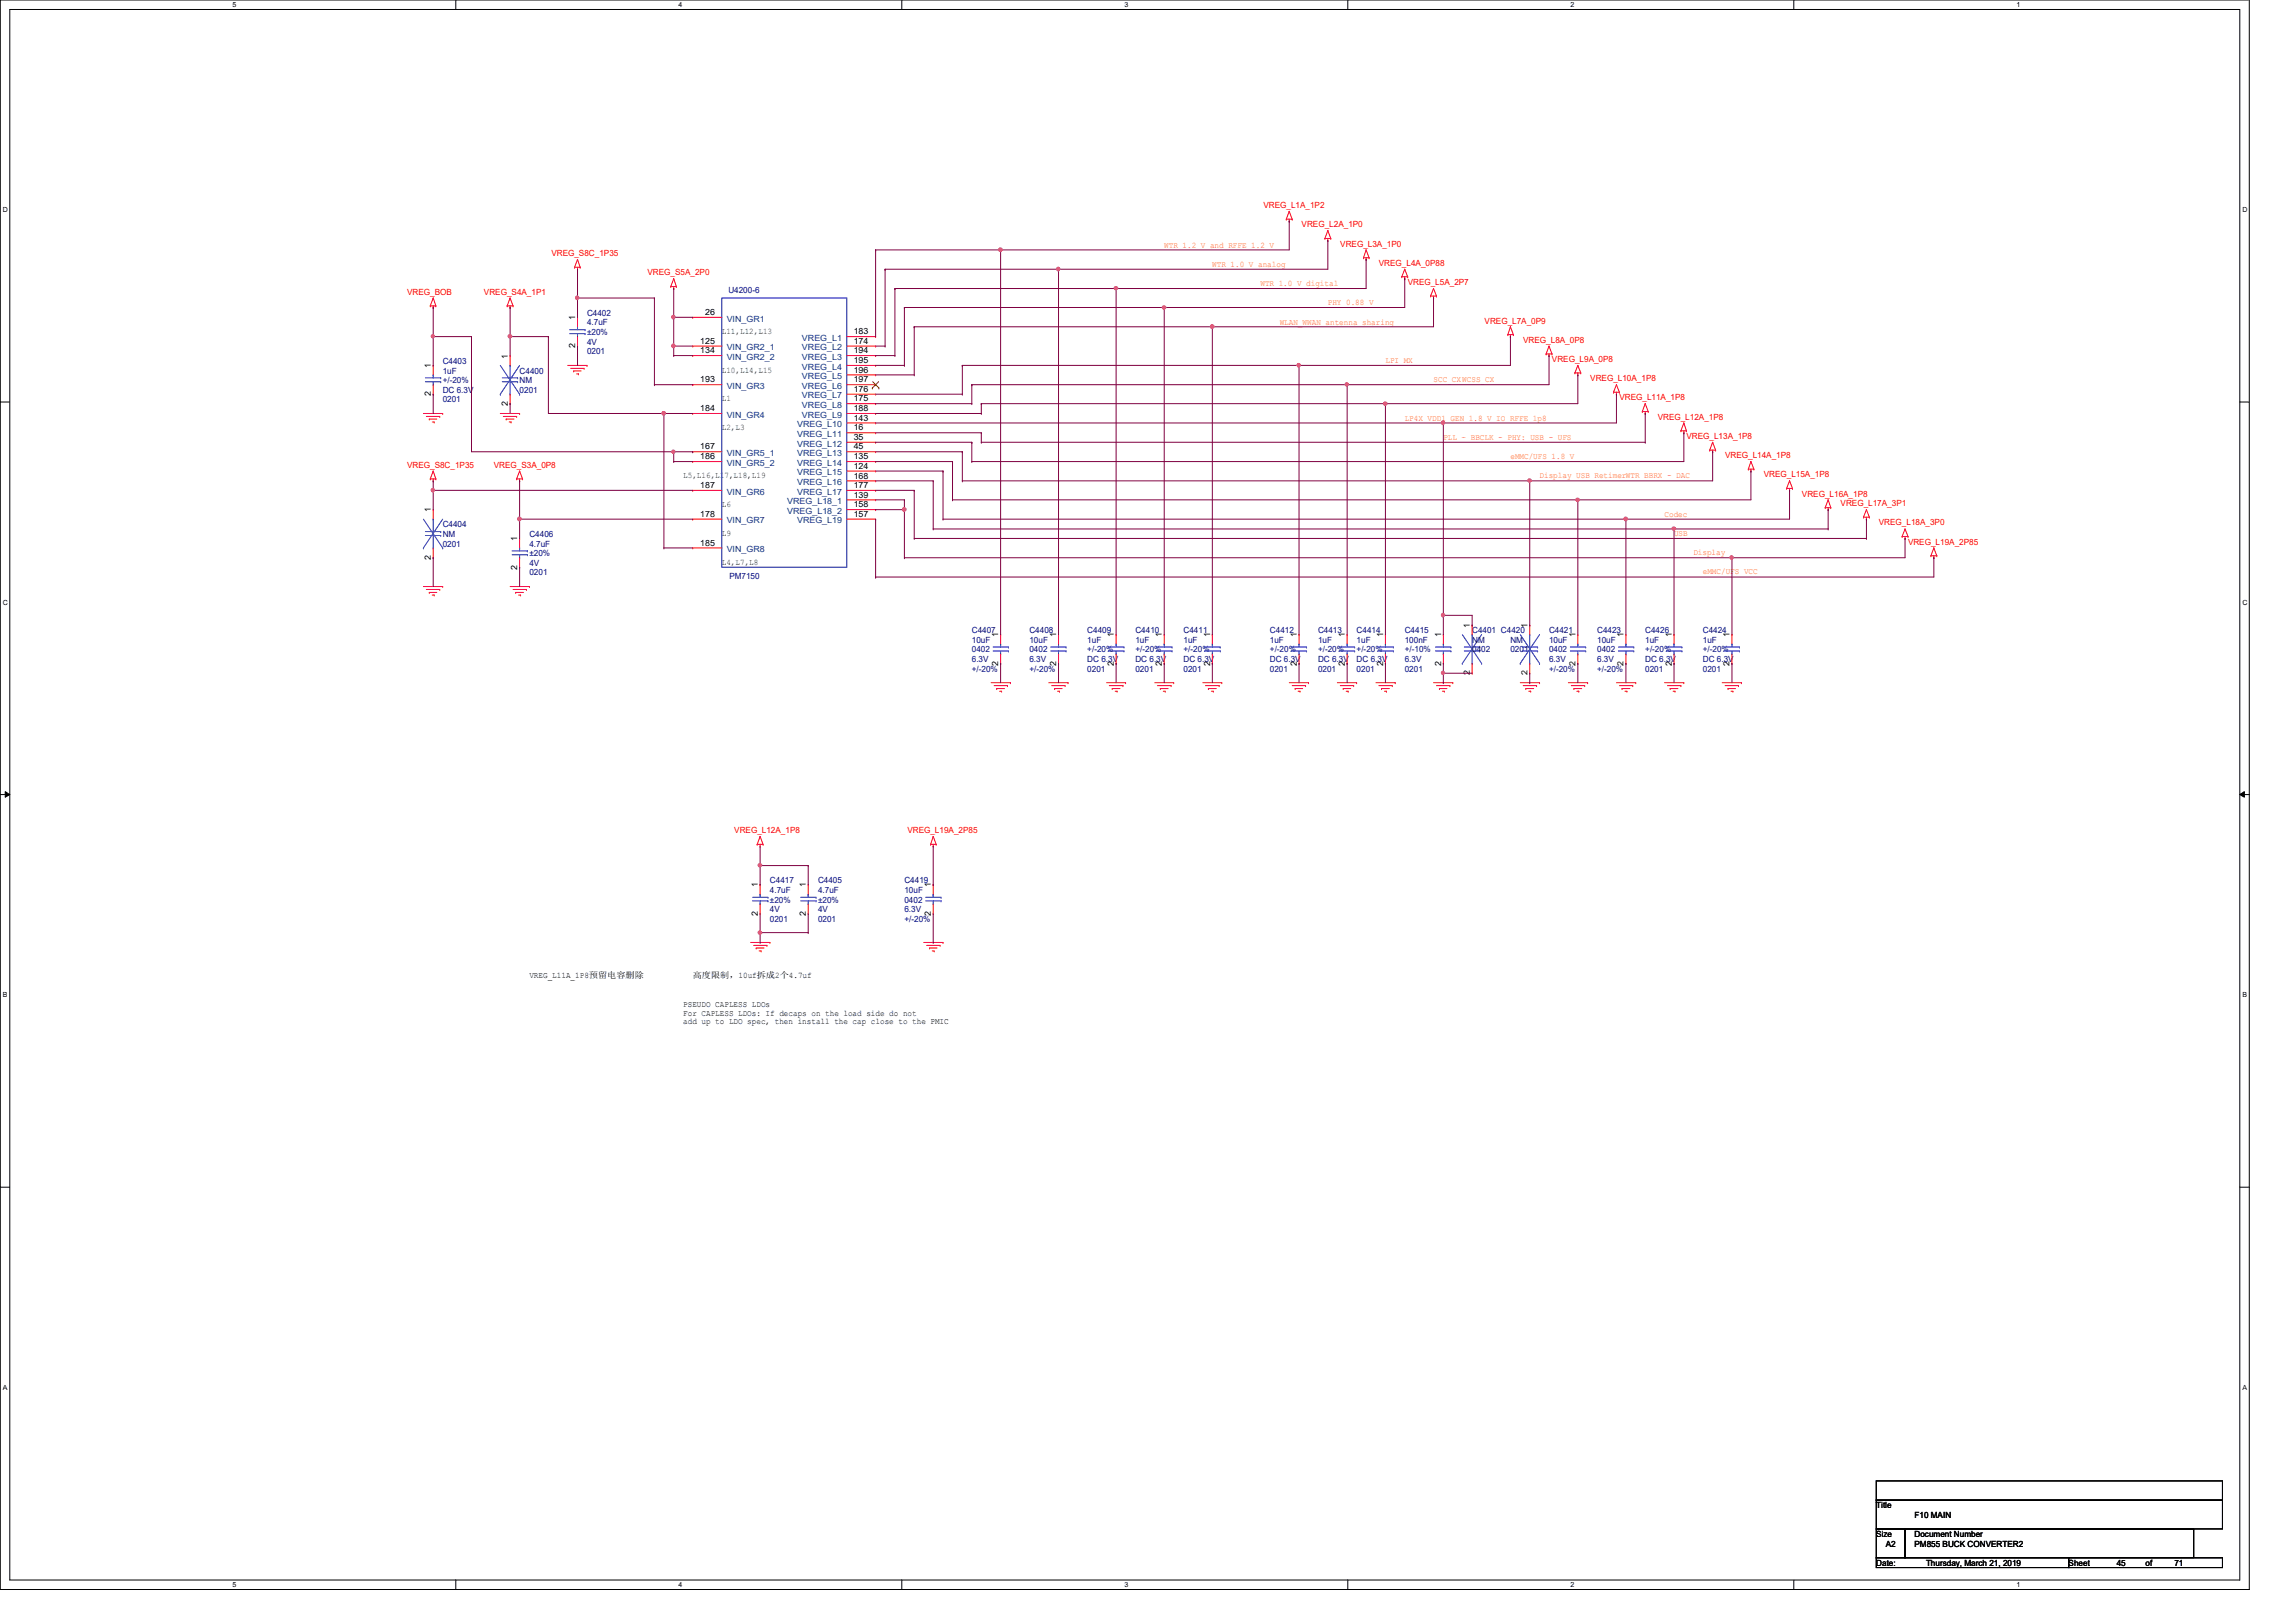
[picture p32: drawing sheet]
<svg xmlns="http://www.w3.org/2000/svg" width="297mm" height="210mm" viewBox="0 0 297 210" stroke-linecap="round" stroke-linejoin="round" font-family="sans-serif">
<defs><g id="words">
<g font-size="1.1" fill="#f00">
<text x="163.4" y="26.9">VREG_L1A_1P2</text>
<text x="168.4" y="29.4">VREG_L2A_1P0</text>
<text x="71.3" y="33.1">VREG_S8C_1P35</text>
<text x="83.8" y="35.6">VREG_S5A_2P0</text>
<text x="173.4" y="31.9">VREG_L3A_1P0</text>
<text x="178.4" y="34.4">VREG_L4A_0P88</text>
<text x="52.7" y="38.1">VREG_BOB</text>
<text x="62.6" y="38.1">VREG_S4A_1P1</text>
<text x="182.1" y="36.9">VREG_L5A_2P7</text>
<text x="192.1" y="41.9">VREG_L7A_0P9</text>
<text x="197.1" y="44.4">VREG_L8A_0P8</text>
<text x="200.8" y="46.9">VREG_L9A_0P8</text>
<text x="205.7" y="49.3">VREG_L10A_1P8</text>
<text x="209.5" y="51.8">VREG_L11A_1P8</text>
<text x="214.5" y="54.3">VREG_L12A_1P8</text>
<text x="218.2" y="56.8">VREG_L13A_1P8</text>
<text x="223.2" y="59.3">VREG_L14A_1P8</text>
<text x="52.7" y="60.5">VREG_S8C_1P35</text>
<text x="63.9" y="60.5">VREG_S3A_0P8</text>
<text x="228.2" y="61.8">VREG_L15A_1P8</text>
<text x="233.1" y="64.3">VREG_L16A_1P8</text>
<text x="238.1" y="65.5">VREG_L17A_3P1</text>
<text x="243.1" y="68">VREG_L18A_3P0</text>
<text x="246.8" y="70.5">VREG_L19A_2P85</text>
<text x="95" y="107.8">VREG_L12A_1P8</text>
<text x="117.4" y="107.8">VREG_L19A_2P85</text>
</g>
<g font-size="1.1" fill="#ff8000">
<text x="150.6" y="32">WTR 1.2 V and RFFE 1.2 V</text>
<text x="156.8" y="34.5">WTR 1.0 V analog</text>
<text x="163.1" y="37">WTR 1.0 V digital</text>
<text x="165.6" y="42">WLAN_WWAN antenna sharing</text>
<text x="171.8" y="39.5">PHY 0.88 V</text>
<text x="179.2" y="46.9">LPI MX</text>
<text x="185.5" y="49.4">SCC_CXWCSS_CX</text>
<text x="181.7" y="54.4">LP4X VDD1 GEN 1.8 V IO RFFE 1p8</text>
<text x="186.7" y="56.9">PLL - BBCLK - PHY: USB - UFS</text>
<text x="195.4" y="59.4">eMMC/UFS 1.8 V</text>
<text x="199.2" y="61.9">Display USB RetimerWTR BBRX - DAC</text>
<text x="215.3" y="66.9">Codec</text>
<text x="216.6" y="69.4">USB</text>
<text x="219.1" y="71.8">Display</text>
<text x="220.3" y="74.3">eMMC/UFS VCC</text>
</g>
<g font-size="1.1">
<text x="74.4" y="41.4" transform="rotate(-90 74.4 41.4)">1</text>
<text x="91.2" y="40.8">26</text>
<text x="55.7" y="47.6" transform="rotate(-90 55.7 47.6)">1</text>
<text x="65.7" y="46.4" transform="rotate(-90 65.7 46.4)">1</text>
<text x="74.4" y="45.1" transform="rotate(-90 74.4 45.1)">2</text>
<text x="90.6" y="44.5">125</text>
<text x="90.6" y="45.7">134</text>
<text x="110.4" y="43.3">183</text>
<text x="110.4" y="44.5">174</text>
<text x="110.4" y="45.7">194</text>
<text x="110.4" y="47">195</text>
<text x="55.7" y="51.3" transform="rotate(-90 55.7 51.3)">2</text>
<text x="65.7" y="52.5" transform="rotate(-90 65.7 52.5)">2</text>
<text x="90.6" y="49.5">193</text>
<text x="90.6" y="53.2">184</text>
<text x="110.4" y="48.2">196</text>
<text x="110.4" y="49.5">197</text>
<text x="110.4" y="50.7">176</text>
<text x="110.4" y="51.9">175</text>
<text x="110.4" y="53.2">188</text>
<text x="90.6" y="58.2">167</text>
<text x="90.6" y="59.4">186</text>
<text x="110.4" y="54.4">143</text>
<text x="110.4" y="55.7">16</text>
<text x="110.4" y="56.9">35</text>
<text x="110.4" y="58.2">45</text>
<text x="110.4" y="59.4">135</text>
<text x="90.6" y="63.2">187</text>
<text x="110.4" y="60.7">124</text>
<text x="110.4" y="61.9">168</text>
<text x="110.4" y="63.2">177</text>
<text x="110.4" y="64.4">139</text>
<text x="110.4" y="65.7">158</text>
<text x="55.7" y="66.3" transform="rotate(-90 55.7 66.3)">1</text>
<text x="66.9" y="70" transform="rotate(-90 66.9 70)">1</text>
<text x="90.6" y="66.9">178</text>
<text x="90.6" y="70.6">185</text>
<text x="110.4" y="66.9">157</text>
<text x="55.7" y="72.4" transform="rotate(-90 55.7 72.4)">2</text>
<text x="66.9" y="73.7" transform="rotate(-90 66.9 73.7)">2</text>
<text x="129.2" y="82.5" transform="rotate(-90 129.2 82.5)">1</text>
<text x="136.6" y="82.5" transform="rotate(-90 136.6 82.5)">1</text>
<text x="144.1" y="82.5" transform="rotate(-90 144.1 82.5)">1</text>
<text x="150.3" y="82.5" transform="rotate(-90 150.3 82.5)">1</text>
<text x="156.5" y="82.5" transform="rotate(-90 156.5 82.5)">1</text>
<text x="167.8" y="82.5" transform="rotate(-90 167.8 82.5)">1</text>
<text x="174" y="82.5" transform="rotate(-90 174 82.5)">1</text>
<text x="178.9" y="82.5" transform="rotate(-90 178.9 82.5)">1</text>
<text x="186.4" y="82.5" transform="rotate(-90 186.4 82.5)">1</text>
<text x="190.2" y="81.2" transform="rotate(-90 190.2 81.2)">1</text>
<text x="197.6" y="81.2" transform="rotate(-90 197.6 81.2)">1</text>
<text x="203.8" y="82.5" transform="rotate(-90 203.8 82.5)">1</text>
<text x="210.1" y="82.5" transform="rotate(-90 210.1 82.5)">1</text>
<text x="216.3" y="82.5" transform="rotate(-90 216.3 82.5)">1</text>
<text x="223.8" y="82.5" transform="rotate(-90 223.8 82.5)">1</text>
<text x="129.2" y="86.1" transform="rotate(-90 129.2 86.1)">2</text>
<text x="136.6" y="86.1" transform="rotate(-90 136.6 86.1)">2</text>
<text x="144.1" y="86.1" transform="rotate(-90 144.1 86.1)">2</text>
<text x="150.3" y="86.1" transform="rotate(-90 150.3 86.1)">2</text>
<text x="156.5" y="86.1" transform="rotate(-90 156.5 86.1)">2</text>
<text x="167.8" y="86.1" transform="rotate(-90 167.8 86.1)">2</text>
<text x="174" y="86.1" transform="rotate(-90 174 86.1)">2</text>
<text x="178.9" y="86.1" transform="rotate(-90 178.9 86.1)">2</text>
<text x="186.4" y="86.1" transform="rotate(-90 186.4 86.1)">2</text>
<text x="190.2" y="87.4" transform="rotate(-90 190.2 87.4)">2</text>
<text x="197.6" y="87.4" transform="rotate(-90 197.6 87.4)">2</text>
<text x="203.8" y="86.1" transform="rotate(-90 203.8 86.1)">2</text>
<text x="210.1" y="86.1" transform="rotate(-90 210.1 86.1)">2</text>
<text x="216.3" y="86.1" transform="rotate(-90 216.3 86.1)">2</text>
<text x="223.8" y="86.1" transform="rotate(-90 223.8 86.1)">2</text>
<text x="98" y="118.5" transform="rotate(-90 98 118.5)">2</text>
<text x="98" y="114.9" transform="rotate(-90 98 114.9)">1</text>
<text x="104.3" y="118.5" transform="rotate(-90 104.3 118.5)">2</text>
<text x="104.3" y="114.9" transform="rotate(-90 104.3 114.9)">1</text>
<text x="120.4" y="118.5" transform="rotate(-90 120.4 118.5)">2</text>
<text x="120.4" y="114.9" transform="rotate(-90 120.4 114.9)">1</text>
<text x="68.5" y="126.6">VREG_L11A_1P8预预预预预预</text>
<text x="88.4" y="130.3">PSEUDO CAPLESS LDOs</text>
<text x="88.4" y="131.4">For CAPLESS LDOs: If decaps on the load side do not</text>
<text x="89.6" y="126.6">高高高高，10uf拆可2个4.7uf</text>
<text x="88.4" y="132.5">add up to LDO spec, then install the cap close to the PMIC</text>
<text x="242.7" y="195.2">Title</text>
<text x="247.7" y="196.4">F10 MAIN</text>
<text x="242.7" y="198.9">Size</text>
<text x="242.7" y="202.6">Date:</text>
<text x="244" y="200.2">A2</text>
<text x="247.7" y="198.9">Document Number</text>
<text x="247.7" y="200.2">PM855 BUCK CONVERTER2</text>
<text x="249.2" y="202.6">Thursday, March 21, 2019</text>
<text x="267.6" y="202.6">Sheet</text>
<text x="273.9" y="202.6">45</text>
<text x="277.6" y="202.6">of</text>
<text x="281.3" y="202.6">71</text>
</g>
<g font-size="1.1" fill="#000080">
<text x="75.9" y="40.9">C4402</text>
<text x="94.2" y="37.9">U4200-6</text>
<text x="57.3" y="47.1">C4403</text>
<text x="75.9" y="42.1">4.7uF</text>
<text x="75.9" y="45.8">0201</text>
<text x="75.9" y="44.6">4V</text>
<text x="75.9" y="43.3">±20%</text>
<text x="57.3" y="48.3">1uF</text>
<text x="57.3" y="52.1">0201</text>
<text x="57.3" y="50.8">DC 6.3V</text>
<text x="57.3" y="49.6">+/-20%</text>
<text x="67.2" y="48.3">C4400</text>
<text x="67.2" y="49.6">NM</text>
<text x="67.2" y="50.8">0201</text>
<text x="57.3" y="68.2">C4404</text>
<text x="57.3" y="69.5">NM</text>
<text x="57.3" y="70.7">0201</text>
<text x="68.5" y="69.5">C4406</text>
<text x="68.5" y="70.7">4.7uF</text>
<text x="68.5" y="72">±20%</text>
<text x="68.5" y="74.5">0201</text>
<text x="68.5" y="73.2">4V</text>
<text x="94.4" y="75">PM7150</text>
<text x="125.7" y="82">C4407</text>
<text x="125.7" y="83.2">10uF</text>
<text x="133.2" y="82">C4408</text>
<text x="133.2" y="83.2">10uF</text>
<text x="140.7" y="82">C4409</text>
<text x="140.7" y="83.2">1uF</text>
<text x="146.9" y="82">C4410</text>
<text x="146.9" y="83.2">1uF</text>
<text x="153.1" y="82">C4411</text>
<text x="153.1" y="83.2">1uF</text>
<text x="164.3" y="82">C4412</text>
<text x="164.3" y="83.2">1uF</text>
<text x="170.5" y="82">C4413</text>
<text x="170.5" y="83.2">1uF</text>
<text x="175.5" y="82">C4414</text>
<text x="175.5" y="83.2">1uF</text>
<text x="181.7" y="82">C4415</text>
<text x="181.7" y="83.2">100nF</text>
<text x="190.5" y="82">C4401 C4420</text>
<text x="190.5" y="83.2">NM</text>
<text x="195.4" y="83.2">NM</text>
<text x="200.4" y="82">C4421</text>
<text x="200.4" y="83.2">10uF</text>
<text x="206.6" y="82">C4423</text>
<text x="206.6" y="83.2">10uF</text>
<text x="212.8" y="82">C4426</text>
<text x="212.8" y="83.2">1uF</text>
<text x="220.3" y="82">C4424</text>
<text x="220.3" y="83.2">1uF</text>
<text x="125.7" y="84.4">0402</text>
<text x="125.7" y="85.7">6.3V</text>
<text x="125.7" y="86.9">+/-20%</text>
<text x="133.2" y="84.4">0402</text>
<text x="133.2" y="85.7">6.3V</text>
<text x="133.2" y="86.9">+/-20%</text>
<text x="140.7" y="86.9">0201</text>
<text x="140.7" y="85.7">DC 6.3V</text>
<text x="140.7" y="84.4">+/-20%</text>
<text x="146.9" y="86.9">0201</text>
<text x="146.9" y="85.7">DC 6.3V</text>
<text x="146.9" y="84.4">+/-20%</text>
<text x="153.1" y="86.9">0201</text>
<text x="153.1" y="85.7">DC 6.3V</text>
<text x="153.1" y="84.4">+/-20%</text>
<text x="164.3" y="86.9">0201</text>
<text x="164.3" y="85.7">DC 6.3V</text>
<text x="164.3" y="84.4">+/-20%</text>
<text x="170.5" y="86.9">0201</text>
<text x="170.5" y="85.7">DC 6.3V</text>
<text x="170.5" y="84.4">+/-20%</text>
<text x="175.5" y="86.9">0201</text>
<text x="175.5" y="85.7">DC 6.3V</text>
<text x="175.5" y="84.4">+/-20%</text>
<text x="181.7" y="86.9">0201</text>
<text x="181.7" y="85.7">6.3V</text>
<text x="181.7" y="84.4">+/-10%</text>
<text x="190.5" y="84.4">0402</text>
<text x="195.4" y="84.4">0201</text>
<text x="200.4" y="84.4">0402</text>
<text x="200.4" y="85.7">6.3V</text>
<text x="200.4" y="86.9">+/-20%</text>
<text x="206.6" y="84.4">0402</text>
<text x="206.6" y="85.7">6.3V</text>
<text x="206.6" y="86.9">+/-20%</text>
<text x="212.8" y="86.9">0201</text>
<text x="212.8" y="85.7">DC 6.3V</text>
<text x="212.8" y="84.4">+/-20%</text>
<text x="220.3" y="86.9">0201</text>
<text x="220.3" y="85.7">DC 6.3V</text>
<text x="220.3" y="84.4">+/-20%</text>
<text x="99.6" y="114.3">C4417</text>
<text x="99.6" y="115.5">4.7uF</text>
<text x="99.6" y="119.3">0201</text>
<text x="99.6" y="118">4V</text>
<text x="99.6" y="116.8">±20%</text>
<text x="105.8" y="114.3">C4405</text>
<text x="105.8" y="115.5">4.7uF</text>
<text x="105.8" y="119.3">0201</text>
<text x="105.8" y="118">4V</text>
<text x="105.8" y="116.8">±20%</text>
<text x="117" y="114.3">C4419</text>
<text x="117" y="115.5">10uF</text>
<text x="117" y="116.8">0402</text>
<text x="117" y="118">6.3V</text>
<text x="117" y="119.3">+/-20%</text>
</g>
<g font-size="1.1" fill="#004080">
<text x="94" y="41.6">VIN_GR1</text>
<text x="94" y="45.3">VIN_GR2_1</text>
<text x="94" y="46.6">VIN_GR2_2</text>
<text x="103.8" y="44.1">VREG_L1</text>
<text x="103.8" y="45.3">VREG_L2</text>
<text x="103.8" y="46.6">VREG_L3</text>
<text x="103.8" y="47.8">VREG_L4</text>
<text x="94" y="50.3">VIN_GR3</text>
<text x="103.8" y="49.1">VREG_L5</text>
<text x="103.8" y="50.3">VREG_L6</text>
<text x="103.8" y="51.6">VREG_L7</text>
<text x="103.8" y="52.8">VREG_L8</text>
<text x="94" y="54.1">VIN_GR4</text>
<text x="94" y="59">VIN_GR5_1</text>
<text x="103.1" y="55.3">VREG_L10</text>
<text x="103.1" y="56.6">VREG_L11</text>
<text x="103.1" y="57.8">VREG_L12</text>
<text x="103.1" y="59">VREG_L13</text>
<text x="103.8" y="54.1">VREG_L9</text>
<text x="94" y="64">VIN_GR6</text>
<text x="94" y="60.3">VIN_GR5_2</text>
<text x="101.9" y="65.2">VREG_L18_1</text>
<text x="103.1" y="60.3">VREG_L14</text>
<text x="103.1" y="61.5">VREG_L15</text>
<text x="103.1" y="62.8">VREG_L16</text>
<text x="103.1" y="64">VREG_L17</text>
<text x="94" y="67.7">VIN_GR7</text>
<text x="94" y="71.5">VIN_GR8</text>
<text x="101.9" y="66.5">VREG_L18_2</text>
<text x="103.1" y="67.7">VREG_L19</text>
</g>
<g font-size="1.1" fill="#008000">
<text x="93.4" y="43.2">L11,L12,L13</text>
<text x="93.4" y="51.9">L1</text>
<text x="93.4" y="48.2">L10,L14,L15</text>
<text x="93.4" y="55.7">L2,L3</text>
<text x="88.4" y="61.9">L5,L16,L17,L18,L19</text>
<text x="93.4" y="65.6">L6</text>
<text x="93.4" y="69.4">L9</text>
<text x="93.4" y="73.1">L4,L7,L8</text>
</g>
<g font-size=".9">
<text x="30.1" y=".9">5</text>
<text x="87.8" y=".9">4</text>
<text x="145.5" y=".9">3</text>
<text x="203.2" y=".9">2</text>
<text x="260.9" y=".9">1</text>
<text x=".4" y="27.4">D</text>
<text x="290.1" y="27.4">D</text>
<text x=".4" y="78.2">C</text>
<text x="290.1" y="78.2">C</text>
<text x=".4" y="129">B</text>
<text x="290.1" y="129">B</text>
<text x=".4" y="179.8">A</text>
<text x="290.1" y="179.8">A</text>
<text x="30.1" y="205.4">5</text>
<text x="87.8" y="205.4">4</text>
<text x="145.5" y="205.4">3</text>
<text x="203.2" y="205.4">2</text>
<text x="260.9" y="205.4">1</text>
</g>
</g></defs>
<path d="M0 0h291v205.7h-291zM1.3 1.2h288.5v203.3h-288.5z" fill="none" stroke="#000" stroke-width=".13"/>
<g fill="#fff">
<path d="M30.1 .1h.5v1h-.5z"/>
<path d="M30.1 204.6h.5v1h-.5z"/>
</g>
<path d="M59 0v1.2M59 204.5v1.2" fill="none" stroke="#000" stroke-width=".13"/>
<g fill="#fff">
<path d="M87.8 .1h.5v1h-.5z"/>
<path d="M87.8 204.6h.5v1h-.5z"/>
</g>
<path d="M116.7 0v1.2M116.7 204.5v1.2" fill="none" stroke="#000" stroke-width=".13"/>
<g fill="#fff">
<path d="M145.5 .1h.5v1h-.5z"/>
<path d="M145.5 204.6h.5v1h-.5z"/>
</g>
<path d="M174.4 0v1.2M174.4 204.5v1.2" fill="none" stroke="#000" stroke-width=".13"/>
<g fill="#fff">
<path d="M203.2 .1h.5v1h-.5z"/>
<path d="M203.2 204.6h.5v1h-.5z"/>
</g>
<path d="M232.1 0v1.2M232.1 204.5v1.2" fill="none" stroke="#000" stroke-width=".13"/>
<g fill="#fff">
<path d="M260.9 .1h.5v1h-.5z"/>
<path d="M260.9 204.6h.5v1h-.5z"/>
<path d="M.4 26.6h.6v1h-.6z"/>
<path d="M290.1 26.6h.6v1h-.6z"/>
<path d="M.4 77.4h.6v1h-.6z"/>
<path d="M290.1 77.4h.6v1h-.6z"/>
</g>
<path d="M0 52h1.3M289.8 52h1.2" fill="none" stroke="#000" stroke-width=".13"/>
<g fill="#fff">
<path d="M.4 128.2h.6v1h-.6z"/>
<path d="M290.1 128.2h.6v1h-.6z"/>
</g>
<path d="M0 102.8h1.3M.7 102.4l.6 .4-.6 .4zM289.8 102.8l.6-.4v.8zM289.8 102.8h1.2" fill="none" stroke="#000" stroke-width=".13"/>
<path d="M.7 102.4l.6 .4-.6 .4zM289.8 102.8l.6-.4v.8z" fill="#000"/>
<g fill="#fff">
<path d="M.4 179h.5v1h-.5z"/>
<path d="M290.1 179h.6v1h-.6z"/>
</g>
<path d="M0 153.6h1.3M289.8 153.6h1.2M242.7 191.6h44.8v2.5h-44.8zM242.7 194.1h44.8v3.8h-44.8zM242.7 197.9h3.8v3.7h-3.8zM246.5 197.9h37.3v3.7h-37.3zM242.7 201.6h24.9v1.3h-24.9zM267.6 201.6h19.9v1.3h-19.9z" fill="none" stroke="#000" stroke-width=".13"/>
<g fill="none" stroke="#f00" stroke-width=".13">
<path d="M55.7 39.6h.1M55.7 39.6h.7M56 39.8h.1M56 38.6h.1M56 39.6v.2M56 38.6l.4 1M56 38.6l-.3 1M56.4 39.6h.1M65.6 39.6h.1M65.6 39.6h.8M66 39.8h.1M66 38.6h.1"/>
<path d="M66 39.6v.2M66 38.6l.4 1M66 38.6l-.4 1M66.4 39.6h.1M74.3 34.6h.1M74.3 34.6h.8M74.7 34.8h.1M74.7 33.6h.1M74.7 34.6v.2M74.7 33.6l.4 1M74.7 33.6l-.4 1M75.1 34.6h.1"/>
<path d="M86.8 37.1h.1M86.8 37.1h.7M87.2 37.3h.1M87.2 36.1h.1M87.2 37.1v.2M87.2 36.1l.3 1M87.2 36.1l-.4 1M87.5 37.1h.1M166.4 28.4h.1M166.4 28.4h.8M166.8 28.6h.1M166.8 27.3h.1"/>
<path d="M166.8 28.4v.2M166.8 27.3l.4 1.1M166.8 27.3l-.4 1.1M167.2 28.4h.1M171.4 30.9h.1M171.4 30.9h.8M171.8 31.1h.1M171.8 29.8h.1M171.8 30.9v.2M171.8 29.8l.4 1.1M171.8 29.8l-.4 1.1M172.2 30.9h.1"/>
<path d="M176.4 33.4h.1M176.4 33.4h.7M176.7 33.6h.1M176.7 32.3h.1M176.7 33.4v.2M176.7 32.3l.4 1.1M176.7 32.3l-.3 1.1M177.1 33.4h.1M181.4 35.8h.1M181.4 35.8h.7M181.7 36.1h.1M181.7 34.8h.1"/>
<path d="M181.7 35.8v.3M181.7 34.8l.4 1M181.7 34.8l-.3 1M182.1 35.8h.1M185.1 38.3h.1M185.1 38.3h.7M185.5 38.6h.1M185.5 37.3h.1M185.5 38.3v.3M185.5 37.3l.3 1M185.5 37.3l-.4 1M185.8 38.3h.1"/>
<path d="M54.8 53.5h2.5M55.2 53.9h1.7M55.5 54.2h.1M55.5 54.2h1M55.9 54.6h.3M56 47.3h.1M56 51h.1M56 47.3v1.2M56 49.8v1.2M56.2 54.6h.1M56.9 53.9h.1M57.3 53.5h.1"/>
<path d="M64.7 53.5h2.5M65.1 53.9h1.7M65.5 54.2h.1M65.5 54.2h1M65.9 54.6h.2M66 46h.1M66 52.2h.1M66 46v1.3M66 51v1.2M66.1 54.6h.1M66.8 53.9h.1M67.2 53.5h.1"/>
<path d="M73.4 47.3h2.5M73.8 47.7h1.8M74.2 48h.1M74.2 48h1M74.6 48.4h.2M74.7 41.1h.1M74.7 44.8h.1M74.7 41.1v1.2M74.7 43.6v1.2M74.8 48.4h.1M75.6 47.7h.1M75.9 47.3h.1"/>
<path d="M89.6 41.1h.1M89.6 44.8h.1M89.6 49.8h.1M89.6 53.5h.1M89.6 58.5h.1M89.6 59.7h.1M89.6 46h.1M89.6 53.5h3.8M89.6 44.8h3.8M89.6 46h3.8M89.6 49.8h3.8M89.6 58.5h3.8"/>
<path d="M89.6 59.7h3.8M89.6 41.1h3.8M109.6 53.5h3.7M109.6 47.3h3.7M109.6 43.6h3.7M109.6 44.8h3.7M109.6 46h3.7M109.6 48.5h3.7M109.6 49.8h3.7M109.6 51h3.7M109.6 52.2h3.7M109.6 54.7h3.7"/>
<path d="M109.6 56h3.7M109.6 57.2h3.7M109.6 58.5h3.7M109.6 59.7h3.7M113.3 43.6h.1M113.3 44.8h.1M113.3 46h.1M113.3 47.3h.1M113.3 48.5h.1M113.3 49.8h.1M113.3 51h.1M113.3 52.2h.1"/>
<path d="M113.3 53.5h.1M113.3 54.7h.1M113.3 56h.1M113.3 57.2h.1M113.3 58.5h.1M113.3 59.7h.1M195.1 43.3h.1M195.1 43.3h.7M195.4 43.6h.1M195.4 42.3h.1M195.4 43.3v.3M195.4 42.3l.4 1"/>
<path d="M195.4 42.3l-.3 1M195.8 43.3h.1M200 45.8h.1M200 45.8h.8M200.4 46h.1M200.4 44.8h.1M200.4 45.8v.2M200.4 44.8l.4 1M200.4 44.8l-.4 1M200.8 45.8h.1M203.7 48.3h.1M203.7 48.3h.8"/>
<path d="M204.1 48.5h.1M204.1 47.3h.1M204.1 48.3v.2M204.1 47.3l.4 1M204.1 47.3l-.4 1M204.5 48.3h.1M208.7 50.8h.1M208.7 50.8h.8M209.1 51h.1M209.1 49.8h.1M209.1 50.8v.2M209.1 49.8l.4 1"/>
<path d="M209.1 49.8l-.4 1M209.5 50.8h.1M212.5 53.3h.1M212.5 53.3h.7M212.8 53.5h.1M212.8 52.2h.1M212.8 53.3v.2M212.8 52.2l.4 1.1M212.8 52.2l-.3 1.1M213.2 53.3h.1M217.5 55.8h.1M217.5 55.8h.7"/>
<path d="M217.8 56h.1M217.8 54.7h.1M217.8 55.8v.2M217.8 54.7l.4 1.1M217.8 54.7l-.3 1.1M218.2 55.8h.1M221.2 58.3h.1M221.2 58.3h.8M221.6 58.5h.1M221.6 57.2h.1M221.6 58.3v.2M221.6 57.2l.4 1.1"/>
<path d="M221.6 57.2l-.4 1.1M222 58.3h.1M226.5 59.7h.1M226.5 59.7l.4 1M226.5 59.7l-.3 1M54.8 75.9h2.5M55.2 76.3h1.7M55.5 76.7h.1M55.5 76.7h1M55.7 62h.1M55.7 62h.7M55.9 77h.3"/>
<path d="M56 62.2h.1M56 61h.1M56 66h.1M56 72.2h.1M56 62v.2M56 66v1.2M56 70.9v1.3M56 61l.4 1M56 61l-.3 1M56.2 77h.1M56.4 62h.1M56.9 76.3h.1"/>
<path d="M57.3 75.9h.1M66 75.9h2.5M66.4 76.3h1.7M66.7 76.7h.1M66.7 76.7h1M66.8 62h.1M66.8 62h.8M67.1 77h.2M67.2 62.2h.1M67.2 61h.1M67.2 69.7h.1M67.2 73.4h.1"/>
<path d="M67.2 62v.2M67.2 69.7v1.2M67.2 72.2v1.2M67.2 61l.4 1M67.2 61l-.4 1M67.3 77h.1M67.6 62h.1M68.1 76.3h.1M68.5 75.9h.1M89.6 63.5h.1M89.6 67.2h.1M89.6 70.9h.1"/>
<path d="M89.6 63.5h3.8M89.6 67.2h3.8M89.6 70.9h3.8M109.6 61h3.7M109.6 62.2h3.7M109.6 63.5h3.7M109.6 64.7h3.7M109.6 66h3.7M109.6 67.2h3.7M113.3 61h.1M113.3 62.2h.1M113.3 63.5h.1"/>
<path d="M113.3 64.7h.1M113.3 66h.1M113.3 67.2h.1M226.2 60.7h.1M226.2 60.7h.7M226.5 61h.1M226.5 60.7v.3M226.9 60.7h.1M231.1 63.2h.1M231.1 63.2h.8M231.5 63.5h.1M231.5 62.2h.1"/>
<path d="M231.5 63.2v.3M231.5 62.2l.4 1M231.5 62.2l-.4 1M231.9 63.2h.1M236.1 65.7h.1M236.1 65.7h.8M236.5 66h.1M236.5 64.7h.1M236.5 65.7v.3M236.5 64.7l.4 1M236.5 64.7l-.4 1M236.9 65.7h.1"/>
<path d="M241.1 66.9h.1M241.1 66.9h.7M241.5 67.2h.1M241.5 66h.1M241.5 66.9v.3M241.5 66l.3 .9M241.5 66l-.4 .9M241.8 66.9h.1M246.1 69.4h.1M246.1 69.4h.7M246.5 69.7h.1M246.5 68.5h.1"/>
<path d="M246.5 69.4v.3M246.5 68.5l.3 .9M246.5 68.5l-.4 .9M246.8 69.4h.1M249.8 71.9h.1M249.8 71.9h.8M250.2 72.2h.1M250.2 70.9h.1M250.2 71.9v.3M250.2 70.9l.4 1M250.2 70.9l-.4 1M250.6 71.9h.1"/>
<path d="M128.2 88.3h2.5M128.6 88.7h1.7M128.9 89.1h.1M128.9 89.1h1.1M129.3 89.5h.3M129.5 82.1h.1M129.5 85.9h.1M129.5 82.1v1.3M129.5 84.6v1.3M129.6 89.5h.1M130.3 88.7h.1M130.7 88.3h.1"/>
<path d="M135.7 88.3h2.5M136.1 88.7h1.7M136.4 89.1h.1M136.4 89.1h1M136.8 89.5h.3M136.9 82.1h.1M136.9 85.9h.1M136.9 82.1v1.3M136.9 84.6v1.3M137.1 89.5h.1M137.8 88.7h.1M138.2 88.3h.1"/>
<path d="M143.2 88.3h2.4M143.5 88.7h1.8M143.9 89.1h.1M143.9 89.1h1M144.3 89.5h.2M144.4 82.1h.1M144.4 85.9h.1M144.4 82.1v1.3M144.4 84.6v1.3M144.5 89.5h.1M145.3 88.7h.1M145.6 88.3h.1"/>
<path d="M149.4 88.3h2.4M149.7 88.7h1.8M150.1 89.1h.1M150.1 89.1h1M150.5 89.5h.2M150.6 82.1h.1M150.6 85.9h.1M150.6 82.1v1.3M150.6 84.6v1.3M150.7 89.5h.1M151.5 88.7h.1M151.8 88.3h.1"/>
<path d="M155.6 88.3h2.5M156 88.7h1.7M156.3 89.1h.1M156.3 89.1h1M156.7 89.5h.3M156.8 82.1h.1M156.8 85.9h.1M156.8 82.1v1.3M156.8 84.6v1.3M157 89.5h.1M157.7 88.7h.1M158.1 88.3h.1"/>
<path d="M166.8 88.3h2.5M167.2 88.7h1.7M167.6 89.1h.1M167.6 89.1h.9M167.9 89.5h.3M168.1 82.1h.1M168.1 85.9h.1M168.1 82.1v1.3M168.1 84.6v1.3M168.2 89.5h.1M168.9 88.7h.1M169.3 88.3h.1"/>
<path d="M173 88.3h2.5M173.4 88.7h1.7M173.8 89.1h.1M173.8 89.1h.9M174.2 89.5h.2M174.3 82.1h.1M174.3 85.9h.1M174.3 82.1v1.3M174.3 84.6v1.3M174.4 89.5h.1M175.1 88.7h.1M175.5 88.3h.1"/>
<path d="M178 88.3h2.5M178.4 88.7h1.7M178.7 89.1h.1M178.7 89.1h1M179.1 89.5h.3M179.2 82.1h.1M179.2 85.9h.1M179.2 82.1v1.3M179.2 84.6v1.3M179.4 89.5h.1M180.1 88.7h.1M180.5 88.3h.1"/>
<path d="M185.5 88.3h2.5M185.8 88.7h1.8M186.2 89.1h.1M186.2 89.1h1M186.6 89.5h.3M186.7 82.1h.1M186.7 85.9h.1M186.7 82.1v1.3M186.7 84.6v1.3M186.9 89.5h.1M187.6 88.7h.1M188 88.3h.1"/>
<path d="M190.5 80.9h.1M190.5 87.1h.1M190.5 80.9v1.2M190.5 85.9v1.2M196.7 88.3h2.5M197.1 88.7h1.7M197.4 89.1h.1M197.4 89.1h1M197.8 89.5h.2M197.9 80.9h.1M197.9 87.1h.1M197.9 80.9v1.2"/>
<path d="M197.9 85.9v1.2M198 89.5h.1M198.8 88.7h.1M199.2 88.3h.1M202.9 88.3h2.5M203.3 88.7h1.7M203.6 89.1h.1M203.6 89.1h1M204 89.5h.3M204.1 82.1h.1M204.1 85.9h.1M204.1 82.1v1.3"/>
<path d="M204.1 84.6v1.3M204.3 89.5h.1M205 88.7h.1M205.4 88.3h.1M209.1 88.3h2.5M209.5 88.7h1.7M209.8 89.1h.1M209.8 89.1h1.1M210.2 89.5h.3M210.4 82.1h.1M210.4 85.9h.1M210.4 82.1v1.3"/>
<path d="M210.4 84.6v1.3M210.5 89.5h.1M211.2 88.7h.1M211.6 88.3h.1M215.3 88.3h2.5M215.7 88.7h1.8M216.1 89.1h.1M216.1 89.1h1M216.4 89.5h.3M216.6 82.1h.1M216.6 85.9h.1M216.6 82.1v1.3"/>
<path d="M216.6 84.6v1.3M216.7 89.5h.1M217.5 88.7h.1M217.8 88.3h.1M222.8 88.3h2.5M223.2 88.7h1.7M223.6 89.1h.1M223.6 89.1h.9M223.9 89.5h.3M224.1 82.1h.1M224.1 85.9h.1M224.1 82.1v1.3"/>
<path d="M224.1 84.6v1.3M224.2 89.5h.1M224.9 88.7h.1M225.3 88.3h.1M98 109.3h.1M98 109.3h.7M98.3 109.5h.1M98.3 108.2h.1M98.3 114.5h.1M98.3 118.2h.1M98.3 109.3v.2M98.3 114.5v1.2"/>
<path d="M98.3 117v1.2M98.3 108.2l.4 1.1M98.3 108.2l-.3 1.1M98.7 109.3h.1M104.6 114.5h.1M104.6 118.2h.1M104.6 114.5v1.2M104.6 117v1.2M120.4 109.3h.1M120.4 109.3h.7M120.7 109.5h.1M120.7 108.2h.1"/>
<path d="M120.7 114.5h.1M120.7 118.2h.1M120.7 109.3v.2M120.7 114.5v1.2M120.7 117v1.2M120.7 108.2l.4 1.1M120.7 108.2l-.3 1.1M121.1 109.3h.1M97.1 122h2.5M97.5 122.3h1.7M97.8 122.7h.1M97.8 122.7h1"/>
<path d="M98.2 123.1h.3M98.5 123.1h.1M99.2 122.3h.1M99.6 122h.1M119.5 122h2.5M119.9 122.3h1.7M120.3 122.7h.1M120.3 122.7h.9M120.6 123.1h.3M120.9 123.1h.1M121.6 122.3h.1M122 122h.1"/>
</g>
<g fill="none" stroke="#00f" stroke-width=".13">
<path d="M93.4 38.6h16.2v34.8h-16.2zM55 48.9h2M55 49.4h2M56 48.5h.1M56 49.8h.1M56 48.5v.4M56 49.4v.4M57 48.9h.1M57 49.4h.1M64.7 51h.1M64.7 47.3l2.5 3.7M65 48.9h2"/>
<path d="M65 49.4h2M66 47.3h.1M66 51h.1M66 47.3v1.6M66 49.4v1.6M67 48.9h.1M67 49.4h.1M67.2 51h.1M67.2 47.3l-2.5 3.7M73.7 42.7h2M73.7 43.2h2M74.7 42.3h.1"/>
<path d="M74.7 43.6h.1M74.7 42.3v.4M74.7 43.2v.4M75.7 42.7h.1M75.7 43.2h.1M54.8 70.9h.1M54.8 67.2l2.5 3.7M55 68.8h2M55 69.3h2M56 67.2h.1M56 70.9h.1M56 67.2v1.6"/>
<path d="M56 69.3v1.6M57 68.8h.1M57 69.3h.1M57.3 70.9h.1M57.3 67.2l-2.5 3.7M66.2 71.3h2M66.2 71.8h2M67.2 70.9h.1M67.2 72.2h.1M67.2 70.9v.4M67.2 71.8v.4M68.2 71.3h.1"/>
<path d="M68.2 71.8h.1M128.5 83.7h2M128.5 84.2h2M129.5 83.4h.1M129.5 84.6h.1M129.5 83.4v.3M129.5 84.2v.4M130.5 83.7h.1M130.5 84.2h.1M135.9 83.7h2M135.9 84.2h2M136.9 83.4h.1"/>
<path d="M136.9 84.6h.1M136.9 83.4v.3M136.9 84.2v.4M137.9 83.7h.1M137.9 84.2h.1M143.4 83.7h2M143.4 84.2h2M144.4 83.4h.1M144.4 84.6h.1M144.4 83.4v.3M144.4 84.2v.4M145.4 83.7h.1"/>
<path d="M145.4 84.2h.1M149.6 83.7h2M149.6 84.2h2M150.6 83.4h.1M150.6 84.6h.1M150.6 83.4v.3M150.6 84.2v.4M151.6 83.7h.1M151.6 84.2h.1M155.8 83.7h2.1M155.8 84.2h2.1M156.8 83.4h.1"/>
<path d="M156.8 84.6h.1M156.8 83.4v.3M156.8 84.2v.4M157.9 83.7h.1M157.9 84.2h.1M167 83.7h2M167 84.2h2M168.1 83.4h.1M168.1 84.6h.1M168.1 83.4v.3M168.1 84.2v.4M169 83.7h.1"/>
<path d="M169 84.2h.1M173.3 83.7h2M173.3 84.2h2M174.3 83.4h.1M174.3 84.6h.1M174.3 83.4v.3M174.3 84.2v.4M175.3 83.7h.1M175.3 84.2h.1M178.3 83.7h2M178.3 84.2h2M179.2 83.4h.1"/>
<path d="M179.2 84.6h.1M179.2 83.4v.3M179.2 84.2v.4M180.3 83.7h.1M180.3 84.2h.1M185.7 83.7h2M185.7 84.2h2M186.7 83.4h.1M186.7 84.6h.1M186.7 83.4v.3M186.7 84.2v.4M187.7 83.7h.1"/>
<path d="M187.7 84.2h.1M189.2 85.9h.1M189.2 82.1l2.5 3.8M189.4 83.7h2M189.4 84.2h2M190.5 82.1h.1M190.5 85.9h.1M190.5 82.1v1.6M190.5 84.2v1.7M191.4 83.7h.1M191.4 84.2h.1M191.7 85.9h.1"/>
<path d="M191.7 82.1l-2.5 3.8M196.7 85.9h.1M196.7 82.1l2.5 3.8M196.9 83.7h2M196.9 84.2h2M197.9 82.1h.1M197.9 85.9h.1M197.9 82.1v1.6M197.9 84.2v1.7M198.9 83.7h.1M198.9 84.2h.1M199.2 85.9h.1"/>
<path d="M199.2 82.1l-2.5 3.8M203.2 83.7h1.9M203.2 84.2h1.9M204.1 83.4h.1M204.1 84.6h.1M204.1 83.4v.3M204.1 84.2v.4M205.1 83.7h.1M205.1 84.2h.1M209.4 83.7h2M209.4 84.2h2M210.4 83.4h.1"/>
<path d="M210.4 84.6h.1M210.4 83.4v.3M210.4 84.2v.4M211.4 83.7h.1M211.4 84.2h.1M215.6 83.7h2M215.6 84.2h2M216.6 83.4h.1M216.6 84.6h.1M216.6 83.4v.3M216.6 84.2v.4M217.6 83.7h.1"/>
<path d="M217.6 84.2h.1M223.1 83.7h1.9M223.1 84.2h1.9M224.1 83.4h.1M224.1 84.6h.1M224.1 83.4v.3M224.1 84.2v.4M225 83.7h.1M225 84.2h.1M97.4 116.1h2M97.4 116.6h2M98.3 115.7h.1"/>
<path d="M98.3 117h.1M98.3 115.7v.4M98.3 116.6v.4M99.4 116.1h.1M99.4 116.6h.1M103.6 116.1h2M103.6 116.6h2M104.6 115.7h.1M104.6 117h.1M104.6 115.7v.4M104.6 116.6v.4M105.6 116.1h.1"/>
<path d="M105.6 116.6h.1M119.8 116.1h1.9M119.8 116.6h1.9M120.7 115.7h.1M120.7 117h.1M120.7 115.7v.4M120.7 116.6v.4M121.7 116.1h.1M121.7 116.6h.1"/>
</g>
<path d="M112.9 50.2h.1M112.9 49.4l.8 .8M113.7 49.4l-.8 .8M113.7 50.2h.1" fill="none" stroke="#804000" stroke-width=".13"/>
<path d="M74.7 34.8h.1M74.7 38.6h.1M74.7 34.8v6.3M74.7 38.6h10M84.7 38.6h.1M84.7 38.6v11.2M74.7 44.8h.1M74.7 44.8v2.5M84.7 49.8h.1M84.7 49.8h4.9" fill="none" stroke="#800040" stroke-width=".13"/>
<path d="M74.5 38.4h.3l.1 .1-.1 .2-.1 .1-.2-.1z" fill-rule="evenodd" fill="#f0f"/>
<path d="M74.5 38.4h.3l.1 .1-.1 .2-.1 .1-.2-.1z" fill="none" stroke="#f0f" stroke-width=".13"/>
<path d="M70.9 53.5h15M85.9 53.5h.1" fill="none" stroke="#800040" stroke-width=".13"/>
<path d="M85.7 53.3h.3l.1 .2-.1 .1-.2 .1-.1-.1z" fill-rule="evenodd" fill="#f0f"/>
<path d="M85.7 53.3h.3l.1 .2-.1 .1-.2 .1-.1-.1z" fill="none" stroke="#f0f" stroke-width=".13"/>
<path d="M61 58.5h26.2M66 43.6h.1M66 43.6h4.9M70.9 43.6h.1M70.9 43.6v9.9M85.9 53.5h.1M85.9 53.5v17.4M85.9 53.5h3.7M87.2 58.5h.1M85.9 70.9h.1M85.9 70.9h3.7" fill="none" stroke="#800040" stroke-width=".13"/>
<path d="M87 58.3h.3v.2v.1l-.2 .1-.1-.1z" fill-rule="evenodd" fill="#f0f"/>
<path d="M87 58.3h.3v.2v.1l-.2 .1-.1-.1z" fill="none" stroke="#f0f" stroke-width=".13"/>
<g fill="none" stroke="#800040" stroke-width=".13">
<path d="M56 39.8h.1M56 39.8v7.5M56 43.6h.1M56 47.3h.1M56 43.6h5M61 43.6h.1M61 43.6v14.9M87.2 59.7h.1M87.2 58.5h.1M87.2 59.7h2.4M87.2 58.5v1.2M87.2 58.5h2.4"/>
<path d="M89.6 58.5h.1"/>
</g>
<path d="M55.9 43.4h.2l.1 .1-.1 .2h-.1h-.1z" fill-rule="evenodd" fill="#f0f"/>
<path d="M55.9 43.4h.2l.1 .1-.1 .2h-.1h-.1z" fill="none" stroke="#f0f" stroke-width=".13"/>
<path d="M56 51h.1M56 51v2.5M56 72.2h.1M56 62.2h.1M56 63.5h.1M56 62.2v3.8M56 72.2v3.7M56 63.5h33.6" fill="none" stroke="#800040" stroke-width=".13"/>
<path d="M55.9 63.3h.2l.1 .1-.1 .2-.1 .1-.1-.1z" fill-rule="evenodd" fill="#f0f"/>
<path d="M55.9 63.3h.2l.1 .1-.1 .2-.1 .1-.1-.1z" fill="none" stroke="#f0f" stroke-width=".13"/>
<path d="M66 39.8h.1M66 39.8v3.8M66 52.2h.1M66 52.2v1.3M67.2 62.2h.1M67.2 62.2v5" fill="none" stroke="#800040" stroke-width=".13"/>
<path d="M65.8 43.4h.3l.1 .1-.1 .2h-.1h-.2z" fill-rule="evenodd" fill="#f0f"/>
<path d="M65.8 43.4h.3l.1 .1-.1 .2h-.1h-.2z" fill="none" stroke="#f0f" stroke-width=".13"/>
<g fill="none" stroke="#800040" stroke-width=".13">
<path d="M129.5 32.3h.1M129.5 32.3v49.8M166.8 28.6h.1M166.8 28.6v3.7h-37.3M66 43.6h.1M66 43.6v2.4M129.5 85.9h.1M129.5 85.9v2.4M136.9 85.9h.1M136.9 85.9v2.4M144.4 85.9h.1M144.4 85.9v2.4"/>
<path d="M150.6 85.9h.1M150.6 85.9v2.4M156.8 85.9h.1M156.8 85.9v2.4M168.1 85.9h.1M168.1 85.9v2.4"/>
</g>
<path d="M129.3 32.1h.3l.1 .2-.1 .2-.2 .1-.1-.1z" fill-rule="evenodd" fill="#f0f"/>
<path d="M129.3 32.1h.3l.1 .2-.1 .2-.2 .1-.1-.1z" fill="none" stroke="#f0f" stroke-width=".13"/>
<path d="M136.9 34.8h.1M136.9 34.8v47.3M171.8 31.1h.1M171.8 31.1v3.7h-34.9" fill="none" stroke="#800040" stroke-width=".13"/>
<path d="M136.7 34.6h.3l.1 .2-.1 .2-.1 .1-.2-.1z" fill-rule="evenodd" fill="#f0f"/>
<path d="M136.7 34.6h.3l.1 .2-.1 .2-.1 .1-.2-.1z" fill="none" stroke="#f0f" stroke-width=".13"/>
<path d="M144.4 37.3h.1M144.4 37.3v44.8M176.7 33.6h.1M176.7 33.6v3.7h-32.3" fill="none" stroke="#800040" stroke-width=".13"/>
<path d="M144.2 37.1h.3l.1 .2-.1 .1-.1 .1-.2-.1z" fill-rule="evenodd" fill="#f0f"/>
<path d="M144.2 37.1h.3l.1 .2-.1 .1-.1 .1-.2-.1z" fill="none" stroke="#f0f" stroke-width=".13"/>
<g fill="none" stroke="#800040" stroke-width=".13">
<path d="M113.3 32.3h.1M113.3 32.3h16.2M113.3 32.3v11.3M114.5 34.8h.1M114.5 34.8v10M114.5 34.8h22.4M115.8 37.3h.1M115.8 37.3v8.7M115.8 37.3h28.6M150.6 39.8h.1M150.6 39.8v42.3M181.7 36.1h.1"/>
<path d="M181.7 36.1v3.7h-31.1M185.5 38.6h.1M185.5 38.6v3.7h-67.2M113.3 44.8h1.2M113.3 46h2.5M114.5 44.8h.1M115.8 46h.1M118.3 42.3h.1M156.8 42.3h.1M156.8 42.3v39.8M168.1 47.3h.1M168.1 47.3v34.8"/>
<path d="M195.4 43.6h.1M195.4 43.6v3.7h-27.3M200.4 46h.1M200.4 46v3.8M204.1 48.5h.1M204.1 48.5v3.7M209.1 51h.1M209.1 51v3.7M212.8 53.5h.1M212.8 53.5v3.7M217.8 56h.1M217.8 56v3.7"/>
<path d="M221.6 58.5h.1M221.6 58.5v3.7h-23.7M197.9 62.2h.1M197.9 62.2v18.7M226.5 61h.1M226.5 61v3.7M231.5 63.5h.1M231.5 63.5v3.7M241.5 67.2h.1M241.5 67.2v2.5M246.5 69.7h.1M246.5 69.7v2.5"/>
<path d="M250.2 72.2h.1M250.2 72.2v2.5M197.9 80.9h.1"/>
</g>
<path d="M156.6 42.1h.4l.1 .1-.1 .2-.2 .1-.2-.1z" fill-rule="evenodd" fill="#f0f"/>
<path d="M156.6 42.1h.4l.1 .1-.1 .2-.2 .1-.2-.1z" fill="none" stroke="#f0f" stroke-width=".13"/>
<path d="M117 39.8h.1M117 39.8v7.5M117 39.8h33.6M113.3 47.3h3.7M117 47.3h.1" fill="none" stroke="#800040" stroke-width=".13"/>
<path d="M150.4 39.6h.4v.2v.1l-.2 .1-.2-.1z" fill-rule="evenodd" fill="#f0f"/>
<path d="M150.4 39.6h.4v.2v.1l-.2 .1-.2-.1z" fill="none" stroke="#f0f" stroke-width=".13"/>
<path d="M118.3 42.3h.1M118.3 42.3v6.2M124.5 47.3h.1M124.5 47.3v3.7M124.5 47.3h43.6" fill="none" stroke="#800040" stroke-width=".13"/>
<path d="M167.9 47.1h.3v.1v.2l-.2 .1-.1-.1z" fill-rule="evenodd" fill="#f0f"/>
<path d="M167.9 47.1h.3v.1v.2l-.2 .1-.1-.1z" fill="none" stroke="#f0f" stroke-width=".13"/>
<path d="M125.7 49.8h.1M125.7 49.8v2.4M125.7 49.8h48.6" fill="none" stroke="#800040" stroke-width=".13"/>
<path d="M174.1 49.6h.3l.1 .1-.1 .2-.2 .1-.1-.1z" fill-rule="evenodd" fill="#f0f"/>
<path d="M174.1 49.6h.3l.1 .1-.1 .2-.2 .1-.1-.1z" fill="none" stroke="#f0f" stroke-width=".13"/>
<path d="M113.3 54.7h73.4M186.7 54.7h.1" fill="none" stroke="#800040" stroke-width=".13"/>
<path d="M186.5 54.5h.3l.1 .2-.1 .2h-.1h-.2z" fill-rule="evenodd" fill="#f0f"/>
<path d="M186.5 54.5h.3l.1 .2-.1 .2h-.1h-.2z" fill="none" stroke="#f0f" stroke-width=".13"/>
<path d="M125.7 59.7h.1M125.7 59.7h92.1M124.5 62.2h.1M124.5 62.2h73.4" fill="none" stroke="#800040" stroke-width=".13"/>
<path d="M197.7 62h.3l.1 .2-.1 .1-.1 .1-.2-.1z" fill-rule="evenodd" fill="#f0f"/>
<path d="M197.7 62h.3l.1 .2-.1 .1-.1 .1-.2-.1z" fill="none" stroke="#f0f" stroke-width=".13"/>
<path d="M123.2 64.7h.1M123.2 64.7h80.9" fill="none" stroke="#800040" stroke-width=".13"/>
<path d="M203.9 64.5h.4v.2v.1l-.2 .1-.2-.1z" fill-rule="evenodd" fill="#f0f"/>
<path d="M203.9 64.5h.4v.2v.1l-.2 .1-.2-.1z" fill="none" stroke="#f0f" stroke-width=".13"/>
<path d="M122 67.2h.1M122 67.2h88.4" fill="none" stroke="#800040" stroke-width=".13"/>
<path d="M210.2 67h.3l.1 .1-.1 .2-.2 .1-.1-.1z" fill-rule="evenodd" fill="#f0f"/>
<path d="M210.2 67h.3l.1 .1-.1 .2-.2 .1-.1-.1z" fill="none" stroke="#f0f" stroke-width=".13"/>
<path d="M117 72.2h107.1M118.3 69.7h123.2M224.1 72.2h.1M241.5 69.7h.1" fill="none" stroke="#800040" stroke-width=".13"/>
<path d="M223.9 72h.3v.1v.2l-.2 .1-.1-.1z" fill-rule="evenodd" fill="#f0f"/>
<path d="M223.9 72h.3v.1v.2l-.2 .1-.1-.1z" fill="none" stroke="#f0f" stroke-width=".13"/>
<path d="M127 52.2h.1M127 52.2h52.2M113.3 74.7h.1M113.3 74.7h136.9" fill="none" stroke="#800040" stroke-width=".13"/>
<path d="M179 52.1h.4v.1v.2l-.2 .1-.2-.1z" fill-rule="evenodd" fill="#f0f"/>
<path d="M179 52.1h.4v.1v.2l-.2 .1-.2-.1z" fill="none" stroke="#f0f" stroke-width=".13"/>
<g fill="none" stroke="#800040" stroke-width=".13">
<path d="M113.3 48.5h5M113.3 51h11.2M113.3 52.2h12.4M113.3 53.5h13.7M113.3 56h13.7M113.3 57.2h12.4M113.3 58.5h11.2M113.3 59.7h9.9M118.3 48.5h.1M123.2 59.7h.1M123.2 59.7v5M124.5 51h.1"/>
<path d="M124.5 58.5h.1M124.5 58.5v3.7M125.7 52.2h.1M125.7 57.2h.1M125.7 57.2v2.5M127 53.5h.1M127 52.2h.1M127 56h.1M127 57.2h.1M127 52.2v1.3M127 56v1.2M127 57.2h85.8"/>
<path d="M212.8 57.2h.1M113.3 61h8.7M113.3 63.5h5M113.3 64.7h3.7M117 64.7h.1M117 66h.1M117 64.7v1.3M118.3 63.5h.1M118.3 69.7h.1M118.3 63.5v6.2M122 61h.1M122 61v6.2"/>
</g>
<path d="M116.8 65.8h.3l.1 .1-.1 .2-.1 .1-.2-.1z" fill-rule="evenodd" fill="#f0f"/>
<path d="M116.8 65.8h.3l.1 .1-.1 .2-.1 .1-.2-.1z" fill="none" stroke="#f0f" stroke-width=".13"/>
<g fill="none" stroke="#800040" stroke-width=".13">
<path d="M174.3 49.8h.1M174.3 49.8v32.3M174.3 49.8h26.1M179.2 52.2h.1M179.2 52.2v29.9M179.2 52.2h24.9M186.7 54.7v24.9M113.3 74.7h.1M113.3 66h3.7M113.3 67.2v7.5M117 66h.1M117 72.2h.1"/>
<path d="M117 66v6.2M186.7 79.6h.1M174.3 85.9h.1M174.3 85.9v2.4M179.2 85.9h.1M179.2 85.9v2.4M186.7 87.1h.1M186.7 85.9v1.2"/>
</g>
<path d="M186.5 79.4h.3l.1 .2-.1 .2h-.1h-.2z" fill-rule="evenodd" fill="#f0f"/>
<path d="M186.5 79.4h.3l.1 .2-.1 .2h-.1h-.2z" fill="none" stroke="#f0f" stroke-width=".13"/>
<g fill="none" stroke="#800040" stroke-width=".13">
<path d="M87.2 37.3h.1M87.2 37.3v3.8M186.7 54.7h.1M186.7 54.7h22.4M204.1 64.7h.1M204.1 64.7v17.4M204.1 64.7h22.4M210.4 67.2h.1M210.4 67.2v14.9M210.4 67.2h21.1M224.1 72.2h.1M224.1 72.2v9.9"/>
<path d="M224.1 72.2h22.4M204.1 85.9h.1M204.1 85.9v2.4M210.4 85.9h.1M210.4 85.9v2.4M224.1 85.9h.1M224.1 85.9v2.4"/>
</g>
<path d="M87 40.9h.3v.1v.2l-.2 .1-.1-.1z" fill-rule="evenodd" fill="#f0f"/>
<path d="M87 40.9h.3v.1v.2l-.2 .1-.1-.1z" fill="none" stroke="#f0f" stroke-width=".13"/>
<path d="M87.2 44.8h.1M87.2 41.1h.1M87.2 46h.1M87.2 44.8h2.4M87.2 41.1v4.9M87.2 41.1h2.4M87.2 46h2.4" fill="none" stroke="#800040" stroke-width=".13"/>
<path d="M87 44.6h.3v.1v.2l-.2 .1-.1-.1z" fill-rule="evenodd" fill="#f0f"/>
<path d="M87 44.6h.3v.1v.2l-.2 .1-.1-.1z" fill="none" stroke="#f0f" stroke-width=".13"/>
<path d="M98.3 112h.1M98.3 109.5v2.5" fill="none" stroke="#800040" stroke-width=".13"/>
<path d="M98.1 111.8h.4v.2v.1l-.2 .1-.2-.1z" fill-rule="evenodd" fill="#f0f"/>
<path d="M98.1 111.8h.4v.2v.1l-.2 .1-.2-.1z" fill="none" stroke="#f0f" stroke-width=".13"/>
<path d="M98.3 118.2v2.5M98.3 120.7h.1" fill="none" stroke="#800040" stroke-width=".13"/>
<path d="M98.1 120.5h.4v.2v.1l-.2 .1-.2-.1z" fill-rule="evenodd" fill="#f0f"/>
<path d="M98.1 120.5h.4v.2v.1l-.2 .1-.2-.1z" fill="none" stroke="#f0f" stroke-width=".13"/>
<path d="M186.7 79.6h.1M186.7 79.6h3.8v1.3M186.7 79.6v2.5M186.7 87.1h.1M186.7 88.3h.1M186.7 87.1v1.2M186.7 87.1h3.8M190.5 80.9h.1M120.7 114.5h.1M120.7 109.5v5M120.7 118.2v3.8M120.7 122h.1" fill="none" stroke="#800040" stroke-width=".13"/>
<path d="M186.5 86.9h.3l.1 .2-.1 .1-.1 .1-.2-.1z" fill-rule="evenodd" fill="#f0f"/>
<path d="M186.5 86.9h.3l.1 .2-.1 .1-.1 .1-.2-.1z" fill="none" stroke="#f0f" stroke-width=".13"/>
<path d="M67.2 67.2h.1M67.2 67.2v2.5M67.2 67.2h22.4M197.9 88.3h.1M197.9 87.1v1.2" fill="none" stroke="#800040" stroke-width=".13"/>
<path d="M67 67h.4v.1v.2l-.2 .1-.2-.1z" fill-rule="evenodd" fill="#f0f"/>
<path d="M67 67h.4v.1v.2l-.2 .1-.2-.1z" fill="none" stroke="#f0f" stroke-width=".13"/>
<path d="M67.2 73.4h.1M67.2 73.4v2.5M113.3 62.2h7.4M120.7 62.2h.1M120.7 68.5h.1M120.7 62.2v6.3M120.7 68.5h95.9M216.6 68.5h.1" fill="none" stroke="#800040" stroke-width=".13"/>
<path d="M216.4 68.3h.3l.1 .1-.1 .1-.2 .1-.1-.1z" fill-rule="evenodd" fill="#f0f"/>
<path d="M216.4 68.3h.3l.1 .1-.1 .1-.2 .1-.1-.1z" fill="none" stroke="#f0f" stroke-width=".13"/>
<g fill="none" stroke="#800040" stroke-width=".13">
<path d="M216.6 68.5h.1M216.6 68.5v13.6M216.6 68.5h19.9M236.5 66h.1M236.5 68.5h.1M236.5 66v2.5M216.6 85.9h.1M216.6 85.9v2.4M98.3 112h.1M98.3 114.5h.1M98.3 112v2.5M98.3 112h6.3"/>
<path d="M104.6 112h.1M104.6 112v2.5M104.6 118.2v2.5M98.3 120.7h.1M98.3 122h.1M98.3 120.7h6.3M98.3 120.7v1.3M104.6 120.7h.1"/>
</g>
<path d="M74.5 38.4h.3l.1 .1-.1 .2-.1 .1-.2-.1z" fill-rule="evenodd" fill="#f0f"/>
<path d="M74.5 38.4h.3l.1 .1-.1 .2-.1 .1-.2-.1z" fill="none" stroke="#f0f" stroke-width=".13"/>
<path d="M85.7 53.3h.3l.1 .2-.1 .1-.2 .1-.1-.1z" fill-rule="evenodd" fill="#f0f"/>
<path d="M85.7 53.3h.3l.1 .2-.1 .1-.2 .1-.1-.1z" fill="none" stroke="#f0f" stroke-width=".13"/>
<path d="M87 58.3h.3v.2v.1l-.2 .1-.1-.1z" fill-rule="evenodd" fill="#f0f"/>
<path d="M87 58.3h.3v.2v.1l-.2 .1-.1-.1z" fill="none" stroke="#f0f" stroke-width=".13"/>
<path d="M55.9 43.4h.2l.1 .1-.1 .2h-.1h-.1z" fill-rule="evenodd" fill="#f0f"/>
<path d="M55.9 43.4h.2l.1 .1-.1 .2h-.1h-.1z" fill="none" stroke="#f0f" stroke-width=".13"/>
<path d="M55.9 63.3h.2l.1 .1-.1 .2-.1 .1-.1-.1z" fill-rule="evenodd" fill="#f0f"/>
<path d="M55.9 63.3h.2l.1 .1-.1 .2-.1 .1-.1-.1z" fill="none" stroke="#f0f" stroke-width=".13"/>
<path d="M65.8 43.4h.3l.1 .1-.1 .2h-.1h-.2z" fill-rule="evenodd" fill="#f0f"/>
<path d="M65.8 43.4h.3l.1 .1-.1 .2h-.1h-.2z" fill="none" stroke="#f0f" stroke-width=".13"/>
<path d="M129.3 32.1h.3l.1 .2-.1 .2-.2 .1-.1-.1z" fill-rule="evenodd" fill="#f0f"/>
<path d="M129.3 32.1h.3l.1 .2-.1 .2-.2 .1-.1-.1z" fill="none" stroke="#f0f" stroke-width=".13"/>
<path d="M136.7 34.6h.3l.1 .2-.1 .2-.1 .1-.2-.1z" fill-rule="evenodd" fill="#f0f"/>
<path d="M136.7 34.6h.3l.1 .2-.1 .2-.1 .1-.2-.1z" fill="none" stroke="#f0f" stroke-width=".13"/>
<path d="M144.2 37.1h.3l.1 .2-.1 .1-.1 .1-.2-.1z" fill-rule="evenodd" fill="#f0f"/>
<path d="M144.2 37.1h.3l.1 .2-.1 .1-.1 .1-.2-.1z" fill="none" stroke="#f0f" stroke-width=".13"/>
<path d="M156.6 42.1h.4l.1 .1-.1 .2-.2 .1-.2-.1z" fill-rule="evenodd" fill="#f0f"/>
<path d="M156.6 42.1h.4l.1 .1-.1 .2-.2 .1-.2-.1z" fill="none" stroke="#f0f" stroke-width=".13"/>
<path d="M150.4 39.6h.4v.2v.1l-.2 .1-.2-.1z" fill-rule="evenodd" fill="#f0f"/>
<path d="M150.4 39.6h.4v.2v.1l-.2 .1-.2-.1z" fill="none" stroke="#f0f" stroke-width=".13"/>
<path d="M167.9 47.1h.3v.1v.2l-.2 .1-.1-.1z" fill-rule="evenodd" fill="#f0f"/>
<path d="M167.9 47.1h.3v.1v.2l-.2 .1-.1-.1z" fill="none" stroke="#f0f" stroke-width=".13"/>
<path d="M174.1 49.6h.3l.1 .1-.1 .2-.2 .1-.1-.1z" fill-rule="evenodd" fill="#f0f"/>
<path d="M174.1 49.6h.3l.1 .1-.1 .2-.2 .1-.1-.1z" fill="none" stroke="#f0f" stroke-width=".13"/>
<path d="M186.5 54.5h.3l.1 .2-.1 .2h-.1h-.2z" fill-rule="evenodd" fill="#f0f"/>
<path d="M186.5 54.5h.3l.1 .2-.1 .2h-.1h-.2z" fill="none" stroke="#f0f" stroke-width=".13"/>
<path d="M197.7 62h.3l.1 .2-.1 .1-.1 .1-.2-.1z" fill-rule="evenodd" fill="#f0f"/>
<path d="M197.7 62h.3l.1 .2-.1 .1-.1 .1-.2-.1z" fill="none" stroke="#f0f" stroke-width=".13"/>
<path d="M203.9 64.5h.4v.2v.1l-.2 .1-.2-.1z" fill-rule="evenodd" fill="#f0f"/>
<path d="M203.9 64.5h.4v.2v.1l-.2 .1-.2-.1z" fill="none" stroke="#f0f" stroke-width=".13"/>
<path d="M210.2 67h.3l.1 .1-.1 .2-.2 .1-.1-.1z" fill-rule="evenodd" fill="#f0f"/>
<path d="M210.2 67h.3l.1 .1-.1 .2-.2 .1-.1-.1z" fill="none" stroke="#f0f" stroke-width=".13"/>
<path d="M223.9 72h.3v.1v.2l-.2 .1-.1-.1z" fill-rule="evenodd" fill="#f0f"/>
<path d="M223.9 72h.3v.1v.2l-.2 .1-.1-.1z" fill="none" stroke="#f0f" stroke-width=".13"/>
<path d="M179 52.1h.4v.1v.2l-.2 .1-.2-.1z" fill-rule="evenodd" fill="#f0f"/>
<path d="M179 52.1h.4v.1v.2l-.2 .1-.2-.1z" fill="none" stroke="#f0f" stroke-width=".13"/>
<path d="M116.8 65.8h.3l.1 .1-.1 .2-.1 .1-.2-.1z" fill-rule="evenodd" fill="#f0f"/>
<path d="M116.8 65.8h.3l.1 .1-.1 .2-.1 .1-.2-.1z" fill="none" stroke="#f0f" stroke-width=".13"/>
<path d="M186.5 79.4h.3l.1 .2-.1 .2h-.1h-.2z" fill-rule="evenodd" fill="#f0f"/>
<path d="M186.5 79.4h.3l.1 .2-.1 .2h-.1h-.2z" fill="none" stroke="#f0f" stroke-width=".13"/>
<path d="M87 40.9h.3v.1v.2l-.2 .1-.1-.1z" fill-rule="evenodd" fill="#f0f"/>
<path d="M87 40.9h.3v.1v.2l-.2 .1-.1-.1z" fill="none" stroke="#f0f" stroke-width=".13"/>
<path d="M87 44.6h.3v.1v.2l-.2 .1-.1-.1z" fill-rule="evenodd" fill="#f0f"/>
<path d="M87 44.6h.3v.1v.2l-.2 .1-.1-.1z" fill="none" stroke="#f0f" stroke-width=".13"/>
<path d="M98.1 111.8h.4v.2v.1l-.2 .1-.2-.1z" fill-rule="evenodd" fill="#f0f"/>
<path d="M98.1 111.8h.4v.2v.1l-.2 .1-.2-.1z" fill="none" stroke="#f0f" stroke-width=".13"/>
<path d="M98.1 120.5h.4v.2v.1l-.2 .1-.2-.1z" fill-rule="evenodd" fill="#f0f"/>
<path d="M98.1 120.5h.4v.2v.1l-.2 .1-.2-.1z" fill="none" stroke="#f0f" stroke-width=".13"/>
<path d="M186.5 86.9h.3l.1 .2-.1 .1-.1 .1-.2-.1z" fill-rule="evenodd" fill="#f0f"/>
<path d="M186.5 86.9h.3l.1 .2-.1 .1-.1 .1-.2-.1z" fill="none" stroke="#f0f" stroke-width=".13"/>
<path d="M67 67h.4v.1v.2l-.2 .1-.2-.1z" fill-rule="evenodd" fill="#f0f"/>
<path d="M67 67h.4v.1v.2l-.2 .1-.2-.1z" fill="none" stroke="#f0f" stroke-width=".13"/>
<path d="M216.4 68.3h.3l.1 .1-.1 .1-.2 .1-.1-.1z" fill-rule="evenodd" fill="#f0f"/>
<path d="M216.4 68.3h.3l.1 .1-.1 .1-.2 .1-.1-.1z" fill="none" stroke="#f0f" stroke-width=".13"/>
<use href="#words"/>
</svg>
